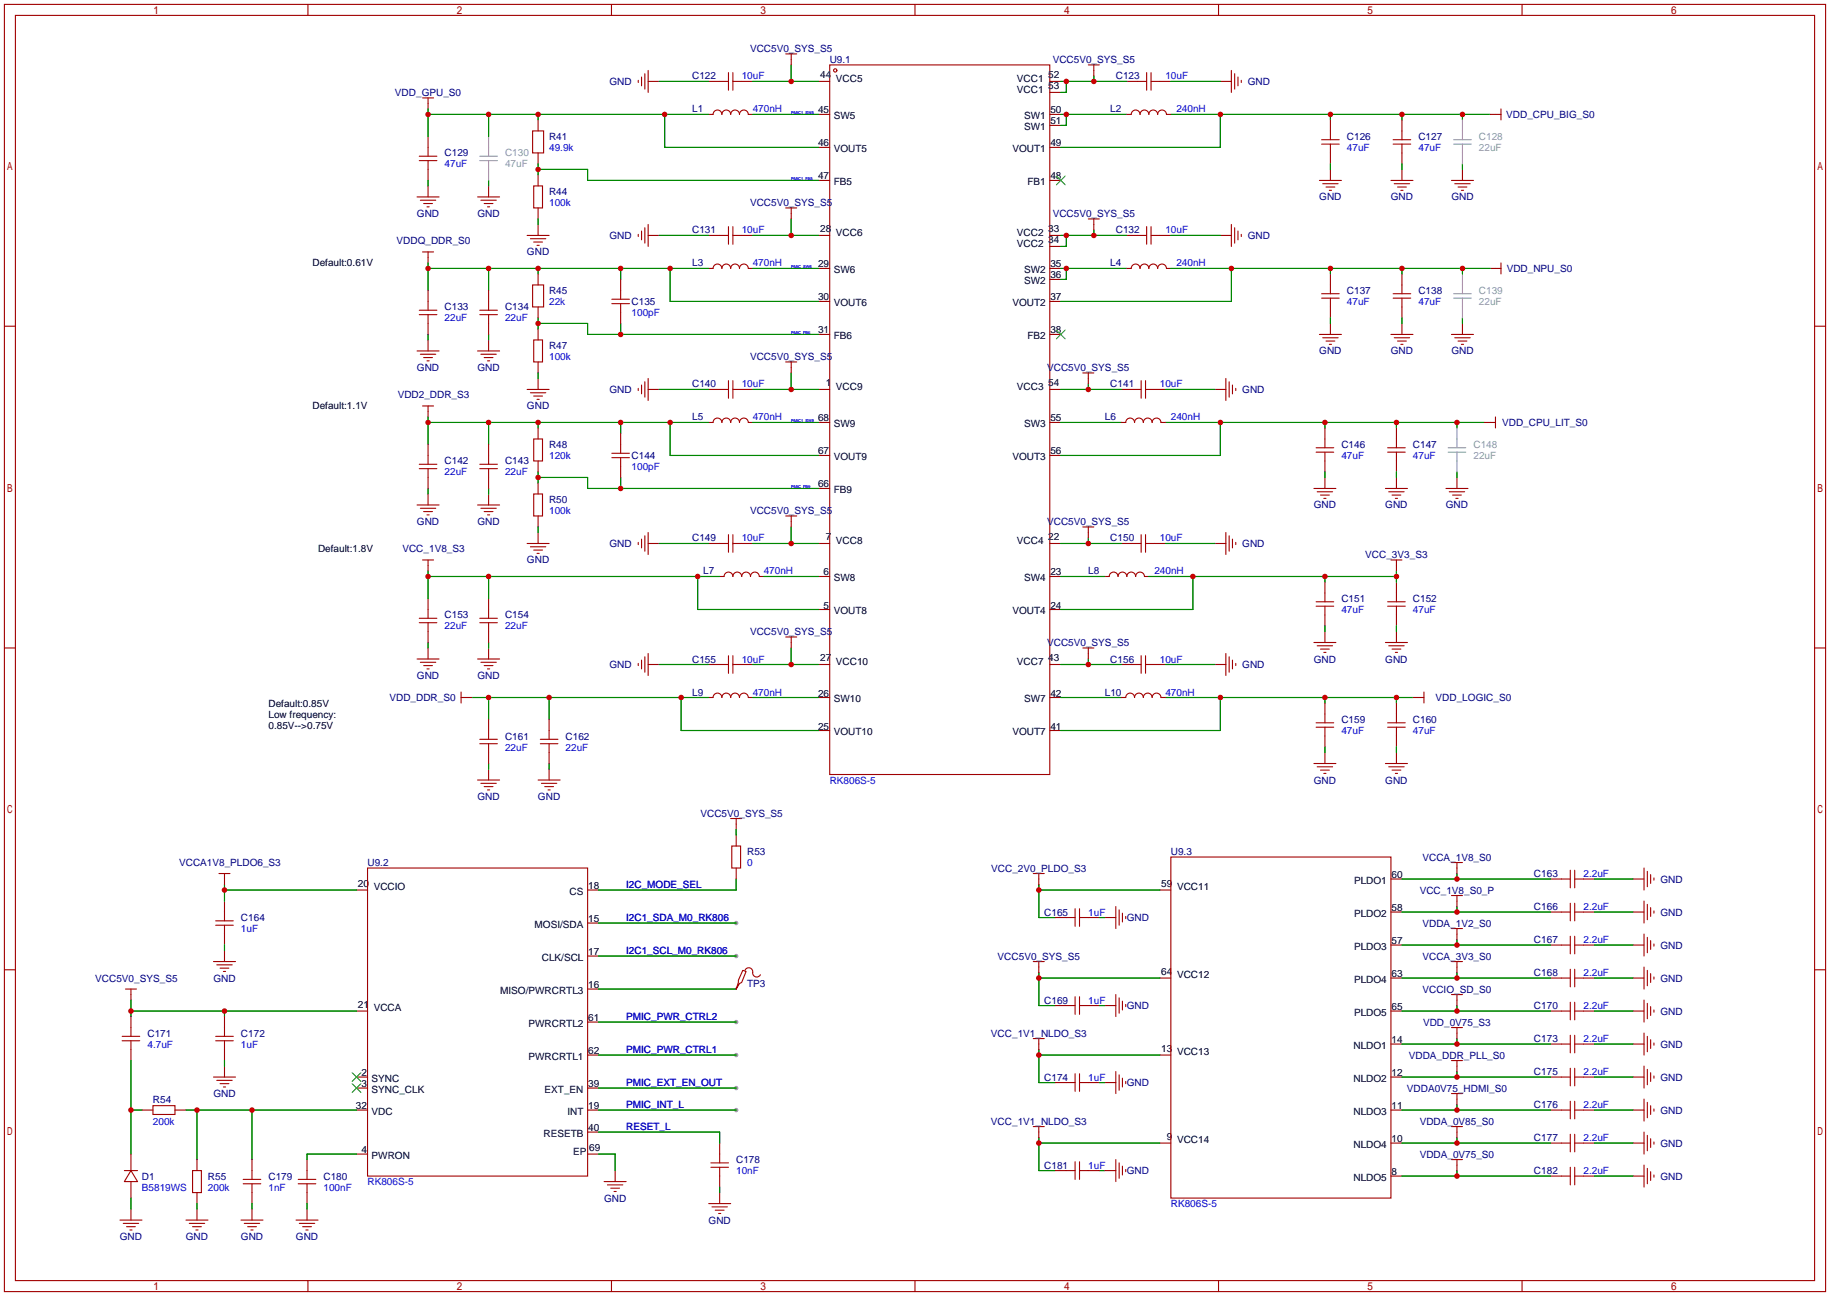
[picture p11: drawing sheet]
<svg xmlns="http://www.w3.org/2000/svg" width="422mm" height="299mm" viewBox="0 0 422 299" stroke-linecap="round" stroke-linejoin="round" font-family="sans-serif">
<defs><g id="words">
<g font-size="2.3" fill="#000080">
<text x="173.1" y="12">VCC5V0_SYS_S5</text>
<text x="191.5" y="14.5">U9.1</text>
<text x="243" y="14.5">VCC5V0_SYS_S5</text>
<text x="91.2" y="22.1">VDD_GPU_S0</text>
<text x="140.7" y="19.6">GND</text>
<text x="159.8" y="18.3">C122</text>
<text x="257.6" y="18.3">C123</text>
<text x="288" y="19.6">GND</text>
<text x="159.8" y="26">L1</text>
<text x="256.3" y="26">L2</text>
<text x="347.7" y="27.2">VDD_CPU_BIG_S0</text>
<text x="126.7" y="32.3">R41</text>
<text x="310.9" y="32.3">C126</text>
<text x="327.4" y="32.3">C127</text>
<text x="102.6" y="36.1">C129</text>
<text x="126.7" y="45">R44</text>
<text x="173.1" y="47.5">VCC5V0_SYS_S5</text>
<text x="304.5" y="46.3">GND</text>
<text x="321" y="46.3">GND</text>
<text x="335" y="46.3">GND</text>
<text x="96.2" y="50.1">GND</text>
<text x="110.2" y="50.1">GND</text>
<text x="159.8" y="53.9">C131</text>
<text x="243" y="50.1">VCC5V0_SYS_S5</text>
<text x="257.6" y="53.9">C132</text>
<text x="91.5" y="56.4">VDDQ_DDR_S0</text>
<text x="121.6" y="59">GND</text>
<text x="140.7" y="55.2">GND</text>
<text x="288" y="55.2">GND</text>
<text x="159.8" y="61.5">L3</text>
<text x="256.3" y="61.5">L4</text>
<text x="347.8" y="62.8">VDD_NPU_S0</text>
<text x="102.6" y="71.7">C133</text>
<text x="116.6" y="71.7">C134</text>
<text x="126.7" y="67.9">R45</text>
<text x="145.8" y="70.4">C135</text>
<text x="310.9" y="67.9">C137</text>
<text x="327.4" y="67.9">C138</text>
<text x="126.7" y="80.6">R47</text>
<text x="173.1" y="83.1">VCC5V0_SYS_S5</text>
<text x="304.5" y="81.8">GND</text>
<text x="321" y="81.8">GND</text>
<text x="335" y="81.8">GND</text>
<text x="96.2" y="85.6">GND</text>
<text x="110.2" y="85.6">GND</text>
<text x="159.8" y="89.5">C140</text>
<text x="241.7" y="85.6">VCC5V0_SYS_S5</text>
<text x="256.3" y="89.5">C141</text>
<text x="91.8" y="92">VDD2_DDR_S3</text>
<text x="121.6" y="94.5">GND</text>
<text x="140.7" y="90.7">GND</text>
<text x="286.7" y="90.7">GND</text>
<text x="159.8" y="97.1">L5</text>
<text x="255" y="97.1">L6</text>
<text x="346.7" y="98.3">VDD_CPU_LIT_S0</text>
<text x="102.6" y="107.2">C142</text>
<text x="116.6" y="107.2">C143</text>
<text x="126.7" y="103.4">R48</text>
<text x="145.8" y="106">C144</text>
<text x="309.6" y="103.4">C146</text>
<text x="326.1" y="103.4">C147</text>
<text x="126.7" y="116.1">R50</text>
<text x="173.1" y="118.7">VCC5V0_SYS_S5</text>
<text x="303.3" y="117.4">GND</text>
<text x="319.8" y="117.4">GND</text>
<text x="333.7" y="117.4">GND</text>
<text x="96.2" y="121.2">GND</text>
<text x="110.2" y="121.2">GND</text>
<text x="159.8" y="125">C149</text>
<text x="241.7" y="121.2">VCC5V0_SYS_S5</text>
<text x="256.3" y="125">C150</text>
<text x="92.9" y="127.6">VCC_1V8_S3</text>
<text x="121.6" y="130.1">GND</text>
<text x="140.7" y="126.3">GND</text>
<text x="286.7" y="126.3">GND</text>
<text x="315.1" y="128.8">VCC_3V3_S3</text>
<text x="162.3" y="132.6">L7</text>
<text x="251.2" y="132.6">L8</text>
<text x="102.6" y="142.8">C153</text>
<text x="116.6" y="142.8">C154</text>
<text x="309.6" y="139">C151</text>
<text x="326.1" y="139">C152</text>
<text x="173.1" y="146.6">VCC5V0_SYS_S5</text>
<text x="241.7" y="149.1">VCC5V0_SYS_S5</text>
<text x="140.7" y="154.2">GND</text>
<text x="159.8" y="153">C155</text>
<text x="256.3" y="153">C156</text>
<text x="286.7" y="154.2">GND</text>
<text x="303.3" y="153">GND</text>
<text x="319.8" y="153">GND</text>
<text x="89.9" y="161.8">VDD_DDR_S0</text>
<text x="96.2" y="156.8">GND</text>
<text x="110.2" y="156.8">GND</text>
<text x="159.8" y="160.6">L9</text>
<text x="255" y="160.6">L10</text>
<text x="331.4" y="161.8">VDD_LOGIC_S0</text>
<text x="309.6" y="166.9">C159</text>
<text x="326.1" y="166.9">C160</text>
<text x="116.6" y="170.7">C161</text>
<text x="130.6" y="170.7">C162</text>
<text x="110.2" y="184.7">GND</text>
<text x="124.2" y="184.7">GND</text>
<text x="303.3" y="180.9">GND</text>
<text x="319.8" y="180.9">GND</text>
<text x="161.7" y="188.5">VCC5V0_SYS_S5</text>
<text x="172.5" y="197.4">R53</text>
<text x="270.3" y="197.4">U9.3</text>
<text x="41.3" y="199.9">VCCA1V8_PLDO6_S3</text>
<text x="84.8" y="199.9">U9.2</text>
<text x="228.8" y="201.2">VCC_2V0_PLDO_S3</text>
<text x="328.3" y="198.7">VCCA_1V8_S0</text>
<text x="354.1" y="202.5">C163</text>
<text x="383.3" y="203.8">GND</text>
<text x="327.7" y="206.3">VCC_1V8_S0_P</text>
<text x="55.6" y="212.6">C164</text>
<text x="241" y="211.4">C165</text>
<text x="260.1" y="212.6">GND</text>
<text x="328.3" y="213.9">VDDA_1V2_S0</text>
<text x="354.1" y="210.1">C166</text>
<text x="383.3" y="211.4">GND</text>
<text x="230.3" y="221.5">VCC5V0_SYS_S5</text>
<text x="328.3" y="221.5">VCCA_3V3_S0</text>
<text x="354.1" y="217.7">C167</text>
<text x="383.3" y="219">GND</text>
<text x="22" y="226.6">VCC5V0_SYS_S5</text>
<text x="49.3" y="226.6">GND</text>
<text x="172.5" y="227.9">TP3</text>
<text x="354.1" y="225.3">C168</text>
<text x="383.3" y="226.6">GND</text>
<text x="241" y="231.7">C169</text>
<text x="260.1" y="233">GND</text>
<text x="328.3" y="229.2">VCCIO_SD_S0</text>
<text x="354.1" y="233">C170</text>
<text x="34" y="239.3">C171</text>
<text x="55.6" y="239.3">C172</text>
<text x="228.7" y="239.3">VCC_1V1_NLDO_S3</text>
<text x="328.5" y="236.8">VDD_0V75_S3</text>
<text x="383.3" y="234.2">GND</text>
<text x="325.2" y="244.4">VDDA_DDR_PLL_S0</text>
<text x="354.1" y="240.6">C173</text>
<text x="383.3" y="241.9">GND</text>
<text x="241" y="249.5">C174</text>
<text x="260.1" y="250.7">GND</text>
<text x="354.1" y="248.2">C175</text>
<text x="383.3" y="249.5">GND</text>
<text x="35.3" y="254.6">R54</text>
<text x="49.3" y="253.3">GND</text>
<text x="324.7" y="252">VDDA0V75_HDMI_S0</text>
<text x="354.1" y="255.8">C176</text>
<text x="383.3" y="257.1">GND</text>
<text x="228.7" y="259.6">VCC_1V1_NLDO_S3</text>
<text x="327.7" y="259.6">VDDA_0V85_S0</text>
<text x="354.1" y="263.4">C177</text>
<text x="169.9" y="268.5">C178</text>
<text x="241" y="269.8">C181</text>
<text x="327.7" y="267.3">VDDA_0V75_S0</text>
<text x="383.3" y="264.7">GND</text>
<text x="32.8" y="272.3">D1</text>
<text x="48" y="272.3">R55</text>
<text x="62" y="272.3">C179</text>
<text x="74.7" y="272.3">C180</text>
<text x="260.1" y="271.1">GND</text>
<text x="354.1" y="271.1">C182</text>
<text x="383.3" y="272.3">GND</text>
<text x="139.4" y="277.4">GND</text>
<text x="27.7" y="286.3">GND</text>
<text x="42.9" y="286.3">GND</text>
<text x="55.6" y="286.3">GND</text>
<text x="68.3" y="286.3">GND</text>
<text x="163.6" y="282.5">GND</text>
</g>
<g font-size="2.3" fill="#00f">
<text x="171.2" y="18.3">10uF</text>
<text x="269" y="18.3">10uF</text>
<text x="173.7" y="26">470nH</text>
<text x="271.5" y="26">240nH</text>
<text x="126.7" y="34.8">49.9k</text>
<text x="310.9" y="34.8">47uF</text>
<text x="327.4" y="34.8">47uF</text>
<text x="102.6" y="38.7">47uF</text>
<text x="126.7" y="47.5">100k</text>
<text x="171.2" y="53.9">10uF</text>
<text x="269" y="53.9">10uF</text>
<text x="173.7" y="61.5">470nH</text>
<text x="271.5" y="61.5">240nH</text>
<text x="126.7" y="70.4">22k</text>
<text x="310.9" y="70.4">47uF</text>
<text x="327.4" y="70.4">47uF</text>
<text x="102.6" y="74.2">22uF</text>
<text x="116.6" y="74.2">22uF</text>
<text x="145.8" y="72.9">100pF</text>
<text x="126.7" y="83.1">100k</text>
<text x="171.2" y="89.5">10uF</text>
<text x="267.7" y="89.5">10uF</text>
<text x="173.7" y="97.1">470nH</text>
<text x="270.3" y="97.1">240nH</text>
<text x="126.7" y="106">120k</text>
<text x="309.6" y="106">47uF</text>
<text x="326.1" y="106">47uF</text>
<text x="102.6" y="109.8">22uF</text>
<text x="116.6" y="109.8">22uF</text>
<text x="145.8" y="108.5">100pF</text>
<text x="126.7" y="118.7">100k</text>
<text x="171.2" y="125">10uF</text>
<text x="267.7" y="125">10uF</text>
<text x="176.3" y="132.6">470nH</text>
<text x="266.4" y="132.6">240nH</text>
<text x="309.6" y="141.5">47uF</text>
<text x="326.1" y="141.5">47uF</text>
<text x="102.6" y="145.3">22uF</text>
<text x="116.6" y="145.3">22uF</text>
<text x="171.2" y="153">10uF</text>
<text x="267.7" y="153">10uF</text>
<text x="173.7" y="160.6">470nH</text>
<text x="269" y="160.6">470nH</text>
<text x="116.6" y="173.3">22uF</text>
<text x="130.6" y="173.3">22uF</text>
<text x="309.6" y="169.5">47uF</text>
<text x="326.1" y="169.5">47uF</text>
<text x="191.5" y="180.9">RK806S-5</text>
<text x="172.5" y="199.9">0</text>
<text x="365.5" y="202.5">2.2uF</text>
<text x="144.5" y="205">I2C_MODE_SEL</text>
<text x="55.6" y="215.2">1uF</text>
<text x="144.5" y="212.6">I2C1_SDA_M0_RK806</text>
<text x="251.2" y="211.4">1uF</text>
<text x="365.5" y="210.1">2.2uF</text>
<text x="144.5" y="220.3">I2C1_SCL_M0_RK806</text>
<text x="365.5" y="217.7">2.2uF</text>
<text x="365.5" y="225.3">2.2uF</text>
<text x="251.2" y="231.7">1uF</text>
<text x="365.5" y="233">2.2uF</text>
<text x="144.5" y="235.5">PMIC_PWR_CTRL2</text>
<text x="34" y="241.9">4.7uF</text>
<text x="55.6" y="241.9">1uF</text>
<text x="144.5" y="243.1">PMIC_PWR_CTRL1</text>
<text x="365.5" y="240.6">2.2uF</text>
<text x="144.5" y="250.7">PMIC_EXT_EN_OUT</text>
<text x="251.2" y="249.5">1uF</text>
<text x="365.5" y="248.2">2.2uF</text>
<text x="144.5" y="255.8">PMIC_INT_L</text>
<text x="365.5" y="255.8">2.2uF</text>
<text x="35.3" y="259.6">200k</text>
<text x="144.5" y="260.9">RESET_L</text>
<text x="365.5" y="263.4">2.2uF</text>
<text x="251.2" y="269.8">1uF</text>
<text x="32.8" y="274.9">B5819WS</text>
<text x="48" y="274.9">200k</text>
<text x="62" y="274.9">1nF</text>
<text x="74.7" y="274.9">100nF</text>
<text x="84.8" y="273.6">RK806S-5</text>
<text x="169.9" y="271.1">10nF</text>
<text x="365.5" y="271.1">2.2uF</text>
<text x="270.3" y="278.7">RK806S-5</text>
</g>
<g font-size="2.3">
<text x="189.3" y="18.1">44</text>
<text x="192.9" y="18.8">VCC5</text>
<text x="234.7" y="21.4">VCC1</text>
<text x="234.7" y="18.8">VCC1</text>
<text x="242" y="20.6">53</text>
<text x="242" y="18.1">52</text>
<text x="188.8" y="26.2">45</text>
<text x="192.5" y="27.5">SW5</text>
<text x="236.4" y="30">SW1</text>
<text x="236.4" y="27.5">SW1</text>
<text x="242.4" y="28.7">51</text>
<text x="242.4" y="26.2">50</text>
<text x="188.8" y="33.8">46</text>
<text x="192.5" y="35.1">VOUT5</text>
<text x="233.7" y="35.1">VOUT1</text>
<text x="242.4" y="33.8">49</text>
<text x="188.8" y="41.4">47</text>
<text x="242.4" y="41.4">48</text>
<text x="192.5" y="42.7">FB5</text>
<text x="237.1" y="42.7">FB1</text>
<text x="189.3" y="53.6">28</text>
<text x="242" y="53.6">33</text>
<text x="192.9" y="54.4">VCC6</text>
<text x="234.7" y="56.9">VCC2</text>
<text x="234.7" y="54.4">VCC2</text>
<text x="242" y="56.2">34</text>
<text x="72.1" y="61.5">Default:0.61V</text>
<text x="188.8" y="61.7">29</text>
<text x="192.5" y="63">SW6</text>
<text x="236.4" y="65.6">SW2</text>
<text x="236.4" y="63">SW2</text>
<text x="242.4" y="64.3">36</text>
<text x="242.4" y="61.7">35</text>
<text x="188.8" y="69.4">30</text>
<text x="192.5" y="70.6">VOUT6</text>
<text x="233.7" y="70.6">VOUT2</text>
<text x="242.4" y="69.4">37</text>
<text x="188.8" y="77">31</text>
<text x="242.4" y="77">38</text>
<text x="192.5" y="78.3">FB6</text>
<text x="237.1" y="78.3">FB2</text>
<text x="190.6" y="89.2">1</text>
<text x="192.9" y="90">VCC9</text>
<text x="234.7" y="90">VCC3</text>
<text x="242" y="89.2">54</text>
<text x="72.1" y="94.5">Default:1.1V</text>
<text x="188.8" y="97.3">68</text>
<text x="192.5" y="98.6">SW9</text>
<text x="236.4" y="98.6">SW3</text>
<text x="242.4" y="97.3">55</text>
<text x="188.8" y="104.9">67</text>
<text x="192.5" y="106.2">VOUT9</text>
<text x="233.7" y="106.2">VOUT3</text>
<text x="242.4" y="104.9">56</text>
<text x="188.8" y="112.5">66</text>
<text x="192.5" y="113.8">FB9</text>
<text x="190.6" y="124.8">7</text>
<text x="192.9" y="125.5">VCC8</text>
<text x="234.7" y="125.5">VCC4</text>
<text x="242" y="124.8">22</text>
<text x="73.4" y="127.6">Default:1.8V</text>
<text x="190.1" y="132.9">6</text>
<text x="192.5" y="134.1">SW8</text>
<text x="236.4" y="134.1">SW4</text>
<text x="242.4" y="132.9">23</text>
<text x="190.1" y="140.5">5</text>
<text x="192.5" y="141.8">VOUT8</text>
<text x="233.7" y="141.8">VOUT4</text>
<text x="242.4" y="140.5">24</text>
<text x="189.3" y="152.7">27</text>
<text x="192.9" y="153.5">VCC10</text>
<text x="234.7" y="153.5">VCC7</text>
<text x="242" y="152.7">43</text>
<text x="188.8" y="160.8">26</text>
<text x="242.4" y="160.8">42</text>
<text x="62" y="163.1">Default:0.85V</text>
<text x="62" y="165.7">Low frequency:</text>
<text x="192.5" y="162.1">SW10</text>
<text x="236.4" y="162.1">SW7</text>
<text x="62" y="168.2">0.85V--&gt;0.75V</text>
<text x="188.8" y="168.4">25</text>
<text x="192.5" y="169.7">VOUT10</text>
<text x="233.7" y="169.7">VOUT7</text>
<text x="242.4" y="168.4">41</text>
<text x="312.5" y="204">PLDO1</text>
<text x="321.2" y="202.7">60</text>
<text x="82.6" y="204.8">20</text>
<text x="86.3" y="205.5">VCCIO</text>
<text x="131.5" y="206.5">CS</text>
<text x="135.8" y="205.3">18</text>
<text x="268" y="204.8">59</text>
<text x="271.7" y="205.5">VCC11</text>
<text x="123.4" y="214.1">MOSI/SDA</text>
<text x="135.8" y="212.9">15</text>
<text x="312.5" y="211.6">PLDO2</text>
<text x="321.2" y="210.3">58</text>
<text x="125.1" y="221.8">CLK/SCL</text>
<text x="135.8" y="220.5">17</text>
<text x="312.5" y="219.2">PLDO3</text>
<text x="321.2" y="218">57</text>
<text x="268" y="225.1">64</text>
<text x="271.7" y="225.9">VCC12</text>
<text x="312.5" y="226.8">PLDO4</text>
<text x="321.2" y="225.6">63</text>
<text x="82.6" y="232.7">21</text>
<text x="86.3" y="233.5">VCCA</text>
<text x="115.5" y="229.4">MISO/PWRCRTL3</text>
<text x="135.8" y="228.1">16</text>
<text x="321.2" y="233.2">65</text>
<text x="122" y="237">PWRCRTL2</text>
<text x="135.8" y="235.7">61</text>
<text x="312.5" y="234.5">PLDO5</text>
<text x="122" y="244.6">PWRCRTL1</text>
<text x="135.8" y="243.4">62</text>
<text x="268" y="242.9">13</text>
<text x="271.7" y="243.6">VCC13</text>
<text x="312.4" y="242.1">NLDO1</text>
<text x="321.2" y="240.8">14</text>
<text x="83.4" y="248.4">2</text>
<text x="83.4" y="251">3</text>
<text x="85.8" y="249.7">SYNC</text>
<text x="135.8" y="251">39</text>
<text x="312.4" y="249.7">NLDO2</text>
<text x="321.2" y="248.4">12</text>
<text x="82.1" y="256.1">32</text>
<text x="85.8" y="252.2">SYNC_CLK</text>
<text x="85.8" y="257.3">VDC</text>
<text x="125.7" y="252.2">EXT_EN</text>
<text x="131" y="257.3">INT</text>
<text x="135.8" y="256.1">19</text>
<text x="312.4" y="257.3">NLDO3</text>
<text x="321.2" y="256.1">11</text>
<text x="125.5" y="262.4">RESETB</text>
<text x="135.8" y="261.1">40</text>
<text x="269.3" y="263.2">9</text>
<text x="271.7" y="264">VCC14</text>
<text x="321.2" y="263.7">10</text>
<text x="83.4" y="266.2">4</text>
<text x="85.8" y="267.5">PWRON</text>
<text x="132.3" y="266.7">EP</text>
<text x="136" y="265.7">69</text>
<text x="312.4" y="264.9">NLDO4</text>
<text x="312.4" y="272.6">NLDO5</text>
<text x="321.2" y="271.3">8</text>
</g>
<g font-size="2.3" fill="#999">
<text x="341.4" y="32.3">C128</text>
<text x="341.4" y="34.8">22uF</text>
<text x="116.6" y="36.1">C130</text>
<text x="116.6" y="38.7">47uF</text>
<text x="341.4" y="67.9">C139</text>
<text x="341.4" y="70.4">22uF</text>
<text x="340.1" y="103.4">C148</text>
<text x="340.1" y="106">22uF</text>
</g>
<g font-size=".9" fill="#00f">
<text x="182.6" y="26.2">PMIC1_SW5</text>
<text x="182.6" y="41.5">PMIC1_FB5</text>
<text x="182.6" y="61.8">PMIC_SW6</text>
<text x="182.6" y="77">PMIC_FB6</text>
<text x="182.6" y="97.4">PMIC1_SW9</text>
<text x="182.6" y="112.6">PMIC_FB9</text>
</g>
</g></defs>
<g fill="#999">
<circle cx="169.9" cy="213.1" r=".51"/>
<circle cx="169.9" cy="220.7" r=".51"/>
<circle cx="169.9" cy="236" r=".51"/>
<circle cx="169.9" cy="243.6" r=".51"/>
<circle cx="169.9" cy="251.2" r=".51"/>
<circle cx="169.9" cy="256.3" r=".51"/>
</g>
<g fill="none" stroke="#a10000" stroke-width=".25">
<path d="M1 1h420.4v297.2h-420.4zM3.6 3.6h415.2v292.1h-415.2zM71.1 1v2.6M141.1 1v2.6M147.3 18.5v.6M148.1 17.8v2M148.8 17v3.6M149.6 18.8h2.5M149.6 16.3v5M163.6 18.8h4.5M168.1 16.8v4M169.2 18.8h4.5"/>
<path d="M169.2 16.8v4M181.4 12.4h2.5M182.6 12.4v2.6M189 18.8h2.5M191.5 15h50.8v163.8h-50.8zM211.2 1v2.6M242.3 18.8h2.6M251.2 15h2.5M252.5 15v2.5M260.1 18.8h4.6M264.7 16.8v4M265.7 18.8h4.6"/>
<path d="M265.7 16.8v4M281.3 1v2.6M281.7 18.8h2.5M284.2 16.3v5M285 17v3.6M285.8 17.8v2M286.5 18.5v.6M351.3 1v2.6M96.8 37.1h4M96.8 36.1h4M97.5 22.6h2.6M98.8 22.6v2.5"/>
<path d="M98.8 31.5v4.6M98.8 37.1v4.6M122.9 30.2h2.6v5.1h-2.6zM124.2 27.7v2.5M124.2 35.3v2.5M163.6 26.4h1a1.02 1.02 0 0 1 1-1 1.02 1.02 0 0 1 1 1 1.02 1.02 0 0 1 1-1 1.02 1.02 0 0 1 1.1 1 1.02 1.02 0 0 1 1-1 1.02 1.02 0 0 1 1 1 1.02 1.02 0 0 1 1-1 1.02 1.02 0 0 1 1 1h1M189 26.4h2.5M189 34h2.5M242.3 26.4h2.6M242.3 29h2.6M242.3 34h2.6M242.3 21.3h2.6"/>
<path d="M260.1 26.4h1a1.02 1.02 0 0 1 1-1 1.02 1.02 0 0 1 1 1 1.02 1.02 0 0 1 1.1-1 1.02 1.02 0 0 1 1 1 1.02 1.02 0 0 1 1-1 1.02 1.02 0 0 1 1 1 1.02 1.02 0 0 1 1-1 1.02 1.02 0 0 1 1 1h1.1M305.1 33.3h4M305.1 32.3h4M307.1 27.7v4.6M307.1 33.3v4.5M307.1 39.1v2.6M321.6 33.3h4M321.6 32.3h4M323.6 27.7v4.6M323.6 33.3v4.5M323.6 39.1v2.6M337.6 39.1v2.6"/>
<path d="M343.9 26.4h2.6M346.5 25.1v2.6M96.3 45.5h5M97 46.2h3.6M97.5 58.2h2.6M97.8 47h2M98.6 47.8h.5M98.8 42.9v2.6M98.8 58.2v2.5M110.2 45.5h5.1M111 46.2h3.6M111.8 47h2"/>
<path d="M112.5 47.8h.5M112.8 42.9v2.6M121.7 54.4h5M122.4 55.1h3.6M123.2 42.9h2v5.1h-2zM123.2 55.9h2M124 56.6h.5M124.2 40.4v2.5M124.2 48v2.5M124.2 51.8v2.6M147.3 54.1v.5M148.1 53.3v2.1"/>
<path d="M148.8 52.6v3.5M149.6 54.4h2.5M149.6 51.8v5.1M163.6 54.4h4.5M168.1 52.3v4.1M169.2 54.4h4.5M169.2 52.3v4.1M181.4 48h2.5M182.6 48v2.5M189 41.7h2.5M189 54.4h2.5M242.3 41.7h2.6"/>
<path d="M242.3 54.4h2.6M242.3 56.9h2.6M251.2 50.5h2.5M252.5 50.5v2.6M260.1 54.4h4.6M264.7 52.3v4.1M265.7 54.4h4.6M265.7 52.3v4.1M281.7 54.4h2.5M284.2 51.8v5.1M285 52.6v3.5M285.8 53.3v2.1"/>
<path d="M286.5 54.1v.5M304.5 41.7h5.1M305.3 42.4h3.6M306.1 43.2h2M306.8 43.9h.5M321.1 41.7h5M321.8 42.4h3.6M322.6 43.2h2M323.3 43.9h.5M335 41.7h5.1M335.8 42.4h3.5M336.5 43.2h2.1"/>
<path d="M337.3 43.9h.5M1 75.3h2.6M96.8 72.6h4M96.8 71.6h4M98.8 67.1v4.5M98.8 72.6v4.6M98.8 78.5v2.5M110.7 72.6h4.1M110.7 71.6h4.1M112.8 67.1v4.5M112.8 72.6v4.6M112.8 78.5v2.5"/>
<path d="M122.9 65.8h2.6v5.1h-2.6zM123.2 78.5h2v5.1h-2zM124.2 63.2v2.6M124.2 70.9v2.5M124.2 75.9v2.6M141.2 70.1h4.1M141.2 69.1h4.1M143.3 64.5v4.6M143.3 70.1v4.6M163.6 62h1a1.02 1.02 0 0 1 1-1 1.02 1.02 0 0 1 1 1 1.02 1.02 0 0 1 1-1 1.02 1.02 0 0 1 1.1 1 1.02 1.02 0 0 1 1-1 1.02 1.02 0 0 1 1 1 1.02 1.02 0 0 1 1-1 1.02 1.02 0 0 1 1 1h1M189 77.2h2.5M189 62h2.5"/>
<path d="M189 69.6h2.5M242.3 77.2h2.6M242.3 62h2.6M242.3 64.5h2.6M242.3 69.6h2.6M260.1 62h1a1.02 1.02 0 0 1 1-1 1.02 1.02 0 0 1 1 1 1.02 1.02 0 0 1 1.1-1 1.02 1.02 0 0 1 1 1 1.02 1.02 0 0 1 1-1 1.02 1.02 0 0 1 1 1 1.02 1.02 0 0 1 1-1 1.02 1.02 0 0 1 1 1h1.1M304.5 77.2h5.1M305.1 68.8h4M305.1 67.8h4M305.3 78h3.6M306.1 78.7h2M306.8 79.5h.5"/>
<path d="M307.1 63.2v4.6M307.1 68.8v4.6M307.1 74.7v2.5M321.1 77.2h5M321.6 68.8h4M321.6 67.8h4M321.8 78h3.6M322.6 78.7h2M323.3 79.5h.5M323.6 63.2v4.6M323.6 68.8v4.6M323.6 74.7v2.5"/>
<path d="M335 77.2h5.1M335.8 78h3.5M336.5 78.7h2.1M337.3 79.5h.5M337.6 74.7v2.5M343.9 62h2.6M346.5 60.7v2.5M418.8 75.3h2.6M96.3 81h5M97 81.8h3.6M97.5 93.7h2.6M97.8 82.6h2"/>
<path d="M98.6 83.3h.5M98.8 93.7v2.6M110.2 81h5.1M111 81.8h3.6M111.8 82.6h2M112.5 83.3h.5M121.7 89.9h5M122.4 90.7h3.6M123.2 91.4h2M124 92.2h.5M124.2 83.6v2.5M124.2 87.4v2.5"/>
<path d="M124.2 98.8v2.5M147.3 89.7v.5M148.1 88.9v2M148.8 88.1v3.6M149.6 89.9h2.5M149.6 87.4v5.1M163.6 97.5h1a1.02 1.02 0 0 1 1-1 1.02 1.02 0 0 1 1 1 1.02 1.02 0 0 1 1-1 1.02 1.02 0 0 1 1.1 1 1.02 1.02 0 0 1 1-1 1.02 1.02 0 0 1 1 1 1.02 1.02 0 0 1 1-1 1.02 1.02 0 0 1 1 1h1M163.6 89.9h4.5M168.1 87.9v4M169.2 89.9h4.5M169.2 87.9v4M181.4 83.6h2.5"/>
<path d="M182.6 83.6v2.5M189 97.5h2.5M189 89.9h2.5M242.3 97.5h2.6M242.3 89.9h2.6M249.9 86.1h2.6M251.2 86.1v2.5M258.8 97.5h1a1.02 1.02 0 0 1 1.1-1 1.02 1.02 0 0 1 1 1 1.02 1.02 0 0 1 1-1 1.02 1.02 0 0 1 1 1 1.02 1.02 0 0 1 1-1 1.02 1.02 0 0 1 1 1 1.02 1.02 0 0 1 1.1-1 1.02 1.02 0 0 1 1 1h1M258.8 89.9h4.6M263.4 87.9v4M264.4 89.9h4.6M264.4 87.9v4"/>
<path d="M280.4 89.9h2.6M283 87.4v5.1M283.7 88.1v3.6M284.5 88.9v2M285.2 89.7v.5M305.8 98.8v4.6M322.3 98.8v4.6M342.6 97.5h2.6M345.2 96.3v2.5M96.3 116.6h5M96.8 108.2h4M96.8 107.2h4"/>
<path d="M97 117.3h3.6M97.8 118.1h2M98.6 118.9h.5M98.8 102.6v4.6M98.8 108.2v4.6M98.8 114v2.6M110.2 116.6h5.1M110.7 108.2h4.1M110.7 107.2h4.1M111 117.3h3.6M111.8 118.1h2M112.5 118.9h.5"/>
<path d="M112.8 102.6v4.6M112.8 108.2v4.6M112.8 114v2.6M123.2 114h2v5.1h-2zM123.2 101.3h2v5.1h-2zM124.2 106.4v2.6M124.2 111.5v2.5M124.2 119.1v2.6M141.2 105.7h4.1M141.2 104.6h4.1M143.3 100.1v4.5M143.3 105.7v4.5"/>
<path d="M181.4 119.1h2.5M182.6 119.1v2.6M189 112.8h2.5M189 105.2h2.5M242.3 105.2h2.6M303.3 112.8h5.1M303.8 104.4h4M303.8 103.4h4M304 113.5h3.6M304.8 114.3h2M305.6 115.1h.5M305.8 104.4v4.6"/>
<path d="M305.8 110.2v2.6M319.8 112.8h5.1M320.3 104.4h4.1M320.3 103.4h4.1M320.5 113.5h3.6M321.3 114.3h2M322.1 115.1h.5M322.3 104.4v4.6M322.3 110.2v2.6M333.8 112.8h5M334.5 113.5h3.6M335.3 114.3h2"/>
<path d="M336 115.1h.5M336.3 110.2v2.6M97.5 129.3h2.6M98.8 129.3v2.5M98.8 138.2v4.5M112.8 138.2v4.5M121.7 125.5h5M122.4 126.2h3.6M123.2 127h2M124 127.8h.5M124.2 122.9v2.6M147.3 125.2v.5"/>
<path d="M148.1 124.5v2M148.8 123.7v3.6M149.6 125.5h2.5M149.6 122.9v5.1M163.6 125.5h4.5M166.1 133.1h1a1.02 1.02 0 0 1 1.1-1 1.02 1.02 0 0 1 1 1M168.1 123.4v4.1M169.2 133.1a1.02 1.02 0 0 1 1-1 1.02 1.02 0 0 1 1 1M169.2 125.5h4.5M169.2 123.4v4.1M171.2 133.1a1.02 1.02 0 0 1 1-1 1.02 1.02 0 0 1 1 1M173.2 133.1a1.02 1.02 0 0 1 1-1 1.02 1.02 0 0 1 1.1 1"/>
<path d="M175.3 133.1h1M189 133.1h2.5M189 125.5h2.5M242.3 133.1h2.6M242.3 125.5h2.6M249.9 121.7h2.6M251.2 121.7v2.5M255 133.1h1a1.02 1.02 0 0 1 1.1-1 1.02 1.02 0 0 1 1 1M258.1 133.1a1.02 1.02 0 0 1 1-1 1.02 1.02 0 0 1 1 1M258.8 125.5h4.6M260.1 133.1a1.02 1.02 0 0 1 1-1 1.02 1.02 0 0 1 1 1M262.1 133.1a1.02 1.02 0 0 1 1-1 1.02 1.02 0 0 1 1.1 1"/>
<path d="M263.4 123.4v4.1M264.2 133.1h1M264.4 125.5h4.6M264.4 123.4v4.1M280.4 125.5h2.6M283 122.9v5.1M283.7 123.7v3.6M284.5 124.5v2M285.2 125.2v.5M303.8 140h4M303.8 138.9h4M305.8 134.4v4.5"/>
<path d="M305.8 140v4.5M320.3 140h4.1M320.3 138.9h4.1M321.1 129.3h2.5M322.3 129.3v2.5M322.3 134.4v4.5M322.3 140v4.5M1 149.6h2.6M96.3 152.1h5M96.8 143.8h4M96.8 142.7h4M97 152.9h3.6"/>
<path d="M97.8 153.7h2M98.6 154.4h.5M98.8 143.8v4.5M98.8 149.6v2.5M106.4 159.8v2.5M110.2 152.1h5.1M110.7 143.8h4.1M110.7 142.7h4.1M111 152.9h3.6M111.8 153.7h2M112.5 154.4h.5M112.8 143.8v4.5"/>
<path d="M112.8 149.6v2.5M147.3 153.2v.5M148.1 152.4v2M148.8 151.6v3.6M149.6 153.4h2.5M149.6 150.9v5.1M163.6 153.4h4.5M168.1 151.4v4M169.2 153.4h4.5M169.2 151.4v4M181.4 147.1h2.5M182.6 147.1v2.5"/>
<path d="M189 140.7h2.5M189 153.4h2.5M242.3 140.7h2.6M242.3 153.4h2.6M249.9 149.6h2.6M251.2 149.6v2.5M258.8 153.4h4.6M263.4 151.4v4M264.4 153.4h4.6M264.4 151.4v4M280.4 153.4h2.6M283 150.9v5.1"/>
<path d="M283.7 151.6v3.6M284.5 152.4v2M285.2 153.2v.5M303.3 148.3h5.1M304 149.1h3.6M304.8 149.9h2M305.6 150.6h.5M305.8 145.8v2.5M319.8 148.3h5.1M320.5 149.1h3.6M321.3 149.9h2M322.1 150.6h.5"/>
<path d="M322.3 145.8v2.5M328.7 159.8v2.5M418.8 149.6h2.6M106.4 161h2.6M110.7 171.7h4.1M110.7 170.7h4.1M112.8 166.1v4.6M112.8 171.7v4.6M112.8 177.5v2.6M124.7 171.7h4.1M124.7 170.7h4.1M126.7 166.1v4.6"/>
<path d="M126.7 171.7v4.6M126.7 177.5v2.6M163.6 161h1a1.02 1.02 0 0 1 1-1 1.02 1.02 0 0 1 1 1 1.02 1.02 0 0 1 1-1 1.02 1.02 0 0 1 1.1 1 1.02 1.02 0 0 1 1-1 1.02 1.02 0 0 1 1 1 1.02 1.02 0 0 1 1-1 1.02 1.02 0 0 1 1 1h1M189 161h2.5M189 168.7h2.5M242.3 161h2.6M242.3 168.7h2.6M258.8 161h1a1.02 1.02 0 0 1 1.1-1 1.02 1.02 0 0 1 1 1 1.02 1.02 0 0 1 1-1 1.02 1.02 0 0 1 1 1 1.02 1.02 0 0 1 1-1 1.02 1.02 0 0 1 1 1 1.02 1.02 0 0 1 1.1-1 1.02 1.02 0 0 1 1 1h1M303.3 176.3h5.1M303.8 167.9h4M303.8 166.9h4M304 177h3.6"/>
<path d="M304.8 177.8h2M305.6 178.6h.5M305.8 162.3v4.6M305.8 167.9v4.6M305.8 173.7v2.6M319.8 176.3h5.1M320.3 167.9h4.1M320.3 166.9h4.1M320.5 177h3.6M321.3 177.8h2M322.1 178.6h.5M322.3 162.3v4.6"/>
<path d="M322.3 167.9v4.6M322.3 173.7v2.6M326.1 161h2.6M110.2 180.1h5.1M111 180.8h3.6M111.8 181.6h2M112.5 182.4h.5M124.2 180.1h5.1M125 180.8h3.5M125.7 181.6h2.1M126.5 182.4h.5M168.7 189h2.5"/>
<path d="M168.9 195.3h2v5.1h-2zM169.9 189v2.5M169.9 192.8v2.5M270.3 197.9h50.8v78.7h-50.8zM335 199.1h2.6M336.3 199.1v2.6M49.8 213.6h4M49.8 212.6h4M50.5 201.7h2.6M51.8 201.7v2.5M51.8 208v4.6M51.8 213.6v4.6"/>
<path d="M51.8 219.5v2.5M82.3 205.5h2.5M84.8 200.4h50.8v71.1h-50.8zM135.6 205.5h2.6M135.6 213.1h2.6M169.9 200.4v2.5M238.5 201.7h2.5M239.8 201.7v2.5M243.6 211.8h4.6M248.2 209.8v4.1M249.2 211.8h4.5M249.2 209.8v4.1"/>
<path d="M255 211.8h2.6M257.6 209.3v5.1M258.3 210.1v3.5M259.1 210.8v2.1M259.8 211.6v.5M267.7 205.5h2.6M321.1 218.2h2.5M321.1 210.6h2.5M321.1 202.9h2.5M335 206.8h2.6M335 214.4h2.6M336.3 206.8v2.5"/>
<path d="M336.3 214.4v2.5M357.9 218.2h4.6M357.9 210.6h4.6M357.9 202.9h4.6M362.5 200.9v4.1M362.5 208.5v4.1M362.5 216.2v4M363.5 218.2h4.5M363.5 210.6h4.5M363.5 202.9h4.5M363.5 200.9v4.1M363.5 208.5v4.1"/>
<path d="M363.5 216.2v4M376.9 218.2h2.6M376.9 210.6h2.6M376.9 202.9h2.6M379.5 200.4v5.1M379.5 208v5.1M379.5 215.6v5.1M380.2 201.2v3.5M380.2 208.8v3.5M380.2 216.4v3.6M381 201.9v2.1M381 209.5v2.1"/>
<path d="M381 217.2v2M381.8 202.7v.5M381.8 210.3v.5M381.8 217.9v.5M1 223.9h2.6M28.2 239.3h4.1M29 228.3h2.5M30.2 228.3v2.6M30.2 234.7v4.6M49.3 222h5.1M49.8 239.3h4M50 222.8h3.6"/>
<path d="M50.8 223.5h2M51.6 224.3h.5M51.8 234.7v4.6M82.3 233.4h2.5M135.6 220.7h2.6M135.6 228.3h2.6M135.6 236h2.6M169.9 228.1v.2M171.4 224l.8 .3-1 2.5-.5 .3-.8 1.2 .5-1.5v-.5zM172 224a.93 .93 0 0 1 1.1-.5 .93 .93 0 0 1 .6 1 .94 .94 0 0 0 .7 1 .94 .94 0 0 0 1.1-.5M238.5 222h2.5M238.5 239.8h2.5"/>
<path d="M239.8 222v2.5M239.8 239.8v2.5M243.6 232.2h4.6M248.2 230.1v4.1M249.2 230.1v4.1M249.2 232.2h4.5M255 232.2h2.6M257.6 229.6v5.1M258.3 230.4v3.5M259.1 231.1v2.1M259.8 231.9v.5M267.7 225.8h2.6"/>
<path d="M321.1 233.4h2.5M321.1 225.8h2.5M335 222h2.6M335 229.6h2.6M335 237.2h2.6M336.3 222v2.5M336.3 229.6v2.6M336.3 237.2v2.6M357.9 233.4h4.6M357.9 225.8h4.6M362.5 223.8v4M362.5 231.4v4.1"/>
<path d="M362.5 239v4.1M363.5 233.4h4.5M363.5 225.8h4.5M363.5 223.8v4M363.5 231.4v4.1M363.5 239v4.1M376.9 233.4h2.6M376.9 225.8h2.6M379.5 223.3v5M379.5 230.9v5.1M379.5 238.5v5.1M380.2 224v3.6"/>
<path d="M380.2 231.6v3.6M380.2 239.3v3.5M381 224.8v2M381 232.4v2M381.8 225.6v.5M381.8 233.2v.5M418.8 223.9h2.6M28.2 240.3h4.1M30.2 240.3v4.6M32.8 256.3h2.5M35.3 255.3h5.1v2h-5.1zM40.4 256.3h2.5"/>
<path d="M49.3 248.7h5.1M49.8 240.3h4M50 249.4h3.6M50.8 250.2h2M51.6 251h.5M51.8 240.3v4.6M51.8 246.1v2.6M82.3 248.7h2.5M82.3 251.2h2.5M82.3 256.3h2.5M135.6 251.2h2.6M135.6 243.6h2.6"/>
<path d="M135.6 256.3h2.6M243.6 249.9h4.6M248.2 247.9v4.1M249.2 247.9v4.1M249.2 249.9h4.5M255 249.9h2.6M257.6 247.4v5.1M258.3 248.2v3.5M259.1 248.9v2.1M259.8 249.7v.5M267.7 243.6h2.6M321.1 248.7h2.5"/>
<path d="M321.1 256.3h2.5M321.1 241h2.5M335 244.9h2.6M335 252.5h2.6M336.3 244.9v2.5M336.3 252.5v2.5M357.9 248.7h4.6M357.9 256.3h4.6M357.9 241h4.6M362.5 246.6v4.1M362.5 254.3v4M363.5 248.7h4.5"/>
<path d="M363.5 256.3h4.5M363.5 241h4.5M363.5 246.6v4.1M363.5 254.3v4M376.9 248.7h2.6M376.9 256.3h2.6M376.9 241h2.6M379.5 246.1v5.1M379.5 253.7v5.1M380.2 246.9v3.5M380.2 254.5v3.6M381 240v2.1"/>
<path d="M381 247.6v2.1M381 255.3v2M381.8 240.8v.5M381.8 248.4v.5M381.8 256v.5M28.7 270.3h3M30.2 270.3l1.5 2.5h-3zM30.2 266.4v3.9M30.2 272.8v3.8M30.2 279.1v2.6M44.4 270.3h2.1v5h-2.1zM45.5 267.7v2.6"/>
<path d="M45.5 275.3v2.6M45.5 279.1v2.6M56.1 273.3h4.1M56.1 272.3h4.1M58.2 267.7v4.6M58.2 273.3v4.6M58.2 279.1v2.6M68.8 273.3h4.1M68.8 272.3h4.1M70.9 267.7v4.6M70.9 273.3v4.6M70.9 279.1v2.6"/>
<path d="M82.3 266.4h2.5M135.6 266.4h2.6M135.6 261.4h2.6M139.4 272.8h5.1M140.2 273.6h3.6M141 274.3h2M141.7 275.1h.5M142 270.3v2.5M163.6 277.9h5.1M164.1 269.5h4M164.1 268.5h4M164.3 278.6h3.6"/>
<path d="M165.1 279.4h2M166.1 263.9v4.6M166.1 269.5v4.6M166.1 275.3v2.6M238.5 260.1h2.5M239.8 260.1v2.5M243.6 270.3h4.6M248.2 268.2v4.1M249.2 270.3h4.5M249.2 268.2v4.1M255 270.3h2.6M257.6 267.7v5.1"/>
<path d="M258.3 268.5v3.5M259.1 269.2v2.1M259.8 270v.5M267.7 263.9h2.6M321.1 263.9h2.5M321.1 271.5h2.5M335 260.1h2.6M335 267.7h2.6M336.3 260.1v2.5M336.3 267.7v2.6M357.9 263.9h4.6M357.9 271.5h4.6"/>
<path d="M362.5 261.9v4M362.5 269.5v4.1M363.5 263.9h4.5M363.5 271.5h4.5M363.5 261.9v4M363.5 269.5v4.1M376.9 263.9h2.6M376.9 271.5h2.6M379.5 261.4v5M379.5 269v5.1M380.2 262.1v3.6M380.2 269.7v3.6"/>
<path d="M381 262.9v2M381 270.5v2M381.8 263.7v.5M381.8 271.3v.5M27.7 281.7h5.1M28.4 282.4h3.6M29.2 283.2h2M30 284h.5M42.9 281.7h5.1M43.7 282.4h3.5M44.4 283.2h2.1M45.2 284h.5"/>
<path d="M55.6 281.7h5.1M56.4 282.4h3.5M57.1 283.2h2.1M57.9 284h.5M68.3 281.7h5.1M69.1 282.4h3.5M69.8 283.2h2.1M70.6 284h.5M71.1 295.7v2.5M141.1 295.7v2.5M165.9 280.2h.5M211.2 295.7v2.5"/>
<path d="M281.3 295.7v2.5M351.3 295.7v2.5"/>
<circle cx="192.8" cy="16.3" r=".38"/>
</g>
<path d="M243.8 40.6l2.1 2.1M245.9 40.6l-2.1 2.1M243.8 76.2l2.1 2M245.9 76.2l-2.1 2M81.3 247.6l2 2.1M81.3 250.2l2 2M83.3 247.6l-2 2.1M83.3 250.2l-2 2" fill="none" stroke="#3c3" stroke-width=".25"/>
<g fill="none" stroke="#008700" stroke-width=".25">
<path d="M152.1 18.8h11.5M173.7 18.8h15.3M182.6 15v3.8M244.9 18.8h15.2M246.1 18.8v2.5h-1.2M252.5 17.5v1.3M270.3 18.8h11.4M98.8 26.4h64.8M98.8 25.1v6.4M112.8 26.4v5.1M124.2 26.4v1.3M124.2 37.8v2.6"/>
<path d="M124.2 39.1h11.4v2.6h53.4M153.4 26.4v7.6h35.6M173.7 26.4h15.3M244.9 26.4h15.2M246.1 26.4v2.6h-1.2M270.3 26.4h73.6M281.7 26.4v7.6h-36.8M307.1 26.4v1.3M307.1 37.8v1.3M323.6 26.4v1.3M323.6 37.8v1.3M337.6 26.4v1.3"/>
<path d="M337.6 37.8v1.3M98.8 41.7v1.2M112.8 41.7v1.2M124.2 50.5v1.3M152.1 54.4h11.5M173.7 54.4h15.3M182.6 50.5v3.9M244.9 54.4h15.2M246.1 54.4v2.5h-1.2M252.5 53.1v1.3M270.3 54.4h11.4M98.8 60.7v6.4"/>
<path d="M98.8 77.2v1.3M98.8 62h64.8M112.8 62v5.1M112.8 77.2v1.3M124.2 62v1.2M124.2 73.4v2.5M124.2 74.7h11.4v2.5h53.4M143.3 62v2.5M143.3 74.7v2.5M154.7 62v7.6h34.3M173.7 62h15.3M244.9 62h15.2"/>
<path d="M246.1 62v2.5h-1.2M270.3 62h73.6M284.2 62v7.6h-39.3M307.1 62v1.2M307.1 73.4v1.3M323.6 62v1.2M323.6 73.4v1.3M337.6 62v1.2M337.6 73.4v1.3M98.8 96.3v6.3M98.8 97.5h64.8M112.8 97.5v5.1"/>
<path d="M124.2 86.1v1.3M124.2 97.5v1.3M143.3 97.5v2.6M152.1 89.9h11.5M154.7 97.5v7.7h34.3M173.7 89.9h15.3M173.7 97.5h15.3M182.6 86.1v3.8M244.9 89.9h13.9M244.9 97.5h13.9M251.2 88.6v1.3M269 89.9h11.4"/>
<path d="M269 97.5h73.6M281.7 97.5v7.7h-36.8M305.8 97.5v1.3M322.3 97.5v1.3M336.3 97.5v1.3M98.8 112.8v1.2M112.8 112.8v1.2M124.2 109v2.5M124.2 110.2h11.4v2.6h53.4M143.3 110.2v2.6M305.8 109v1.2M322.3 109v1.2"/>
<path d="M336.3 109v1.2M98.8 131.8v6.4M98.8 133.1h67.3M112.8 133.1v5.1M124.2 121.7v1.2M152.1 125.5h11.5M161 133.1v7.6h28M173.7 125.5h15.3M176.3 133.1h12.7M182.6 121.7v3.8M244.9 125.5h13.9M244.9 133.1h10.1"/>
<path d="M251.2 124.2v1.3M265.2 133.1h57.1M269 125.5h11.4M275.3 133.1v7.6h-30.4M305.8 133.1v1.3M322.3 131.8v2.6M98.8 148.3v1.3M112.8 148.3v1.3M152.1 153.4h11.5M173.7 153.4h15.3M182.6 149.6v3.8M244.9 153.4h13.9"/>
<path d="M251.2 152.1v1.3M269 153.4h11.4M305.8 144.5v1.3M322.3 144.5v1.3M109 161h54.6M112.8 161v5.1M112.8 176.3v1.2M126.7 161v5.1M126.7 176.3v1.2M157.2 161v7.7h31.8M173.7 161h15.3M244.9 161h13.9"/>
<path d="M269 161h57.1M281.7 161v7.7h-36.8M305.8 161v1.3M305.8 172.5v1.2M322.3 161v1.3M322.3 172.5v1.2M169.9 191.5v1.3M51.8 204.2v3.8M51.8 218.2v1.3M51.8 205.5h30.5M138.2 213.1h31.7M169.9 202.9v2.6h-31.7"/>
<path d="M239.8 205.5h27.9M239.8 204.2v7.6h3.8M253.7 211.8h1.3M323.6 202.9h34.3M323.6 210.6h34.3M323.6 218.2h34.3M336.3 201.7v1.2M336.3 209.3v1.3M336.3 216.9v1.3M368 202.9h8.9M368 210.6h8.9M368 218.2h8.9"/>
<path d="M30.2 233.4h52.1M30.2 230.9v3.8M51.8 233.4v1.3M138.2 220.7h31.7M138.2 228.3h31.7M138.2 236h31.7M239.8 224.5v7.7h3.8M239.8 225.8h27.9M253.7 232.2h1.3M323.6 233.4h34.3M323.6 225.8h34.3M336.3 224.5v1.3"/>
<path d="M336.3 232.2v1.2M336.3 239.8v1.2M368 233.4h8.9M368 225.8h8.9M30.2 244.9v21.5M30.2 256.3h2.6M42.9 256.3h39.4M45.5 256.3v11.4M51.8 244.9v1.2M58.2 256.3v11.4M138.2 256.3h31.7M138.2 243.6h31.7"/>
<path d="M138.2 251.2h31.7M239.8 243.6h27.9M239.8 242.3v7.6h3.8M253.7 249.9h1.3M323.6 256.3h34.3M323.6 241h34.3M323.6 248.7h34.3M336.3 247.4v1.3M336.3 255v1.3M368 256.3h8.9M368 241h8.9M368 248.7h8.9"/>
<path d="M30.2 276.6v2.5M45.5 277.9v1.2M58.2 277.9v1.2M70.9 277.9v1.2M82.3 266.4h-11.4v1.3M138.2 266.4h3.8v3.9M138.2 261.4h27.9v2.5M166.1 274.1v1.2M239.8 262.6v7.7h3.8M239.8 263.9h27.9M253.7 270.3h1.3M323.6 263.9h34.3"/>
<path d="M323.6 271.5h34.3M336.3 262.6v1.3M336.3 270.3v1.2M368 263.9h8.9M368 271.5h8.9"/>
</g>
<g fill="none" stroke="#999" stroke-width=".25">
<path d="M110.7 37.1h4.1M110.7 36.1h4.1M112.8 31.5v4.6M112.8 37.1v4.6M335.5 33.3h4.1M335.5 32.3h4.1M337.6 27.7v4.6M337.6 33.3v4.5M335.5 68.8h4.1M335.5 67.8h4.1M337.6 63.2v4.6M337.6 68.8v4.6"/>
<path d="M336.3 98.8v4.6M334.3 104.4h4M334.3 103.4h4M336.3 104.4v4.6"/>
</g>
<g fill="#c00">
<circle cx="182.6" cy="18.8" r=".63"/>
<circle cx="124.2" cy="39.1" r=".63"/>
<circle cx="182.6" cy="54.4" r=".63"/>
<circle cx="124.2" cy="74.7" r=".63"/>
<circle cx="143.3" cy="77.2" r=".63"/>
<circle cx="124.2" cy="62" r=".63"/>
<circle cx="143.3" cy="62" r=".63"/>
<circle cx="154.7" cy="62" r=".63"/>
<circle cx="112.8" cy="62" r=".63"/>
<circle cx="98.8" cy="62" r=".63"/>
<circle cx="182.6" cy="89.9" r=".63"/>
<circle cx="124.2" cy="110.2" r=".63"/>
<circle cx="143.3" cy="112.8" r=".63"/>
<circle cx="124.2" cy="97.5" r=".63"/>
<circle cx="143.3" cy="97.5" r=".63"/>
<circle cx="154.7" cy="97.5" r=".63"/>
<circle cx="112.8" cy="97.5" r=".63"/>
<circle cx="98.8" cy="97.5" r=".63"/>
<circle cx="182.6" cy="125.5" r=".63"/>
<circle cx="161" cy="133.1" r=".63"/>
<circle cx="112.8" cy="133.1" r=".63"/>
<circle cx="98.8" cy="133.1" r=".63"/>
<circle cx="182.6" cy="153.4" r=".63"/>
<circle cx="126.7" cy="161" r=".63"/>
<circle cx="112.8" cy="161" r=".63"/>
<circle cx="157.2" cy="161" r=".63"/>
<circle cx="252.5" cy="18.8" r=".63"/>
<circle cx="246.1" cy="18.8" r=".63"/>
<circle cx="246.1" cy="26.4" r=".63"/>
<circle cx="307.1" cy="26.4" r=".63"/>
<circle cx="323.6" cy="26.4" r=".63"/>
<circle cx="337.6" cy="26.4" r=".63"/>
<circle cx="281.7" cy="26.4" r=".63"/>
<circle cx="252.5" cy="54.4" r=".63"/>
<circle cx="246.1" cy="54.4" r=".63"/>
<circle cx="246.1" cy="62" r=".63"/>
<circle cx="251.2" cy="89.9" r=".63"/>
<circle cx="305.8" cy="97.5" r=".63"/>
<circle cx="322.3" cy="97.5" r=".63"/>
<circle cx="336.3" cy="97.5" r=".63"/>
<circle cx="281.7" cy="97.5" r=".63"/>
<circle cx="251.2" cy="125.5" r=".63"/>
<circle cx="275.3" cy="133.1" r=".63"/>
<circle cx="305.8" cy="133.1" r=".63"/>
<circle cx="322.3" cy="133.1" r=".63"/>
<circle cx="251.2" cy="153.4" r=".63"/>
<circle cx="305.8" cy="161" r=".63"/>
<circle cx="322.3" cy="161" r=".63"/>
<circle cx="281.7" cy="161" r=".63"/>
<circle cx="51.8" cy="205.5" r=".63"/>
<circle cx="51.8" cy="233.4" r=".63"/>
<circle cx="30.2" cy="233.4" r=".63"/>
<circle cx="30.2" cy="256.3" r=".63"/>
<circle cx="45.5" cy="256.3" r=".63"/>
<circle cx="58.2" cy="256.3" r=".63"/>
<circle cx="239.8" cy="205.5" r=".63"/>
<circle cx="239.8" cy="225.8" r=".63"/>
<circle cx="239.8" cy="243.6" r=".63"/>
<circle cx="239.8" cy="263.9" r=".63"/>
<circle cx="336.3" cy="202.9" r=".63"/>
<circle cx="336.3" cy="210.6" r=".63"/>
<circle cx="336.3" cy="218.2" r=".63"/>
<circle cx="336.3" cy="225.8" r=".63"/>
<circle cx="336.3" cy="233.4" r=".63"/>
<circle cx="336.3" cy="241" r=".63"/>
<circle cx="336.3" cy="248.7" r=".63"/>
<circle cx="336.3" cy="256.3" r=".63"/>
<circle cx="336.3" cy="263.9" r=".63"/>
<circle cx="336.3" cy="271.5" r=".63"/>
<circle cx="124.2" cy="26.4" r=".63"/>
<circle cx="112.8" cy="26.4" r=".63"/>
<circle cx="98.8" cy="26.4" r=".63"/>
<circle cx="153.4" cy="26.4" r=".63"/>
<circle cx="284.2" cy="62" r=".63"/>
<circle cx="307.1" cy="62" r=".63"/>
<circle cx="323.6" cy="62" r=".63"/>
<circle cx="337.6" cy="62" r=".63"/>
</g>
<use href="#words"/>
</svg>
